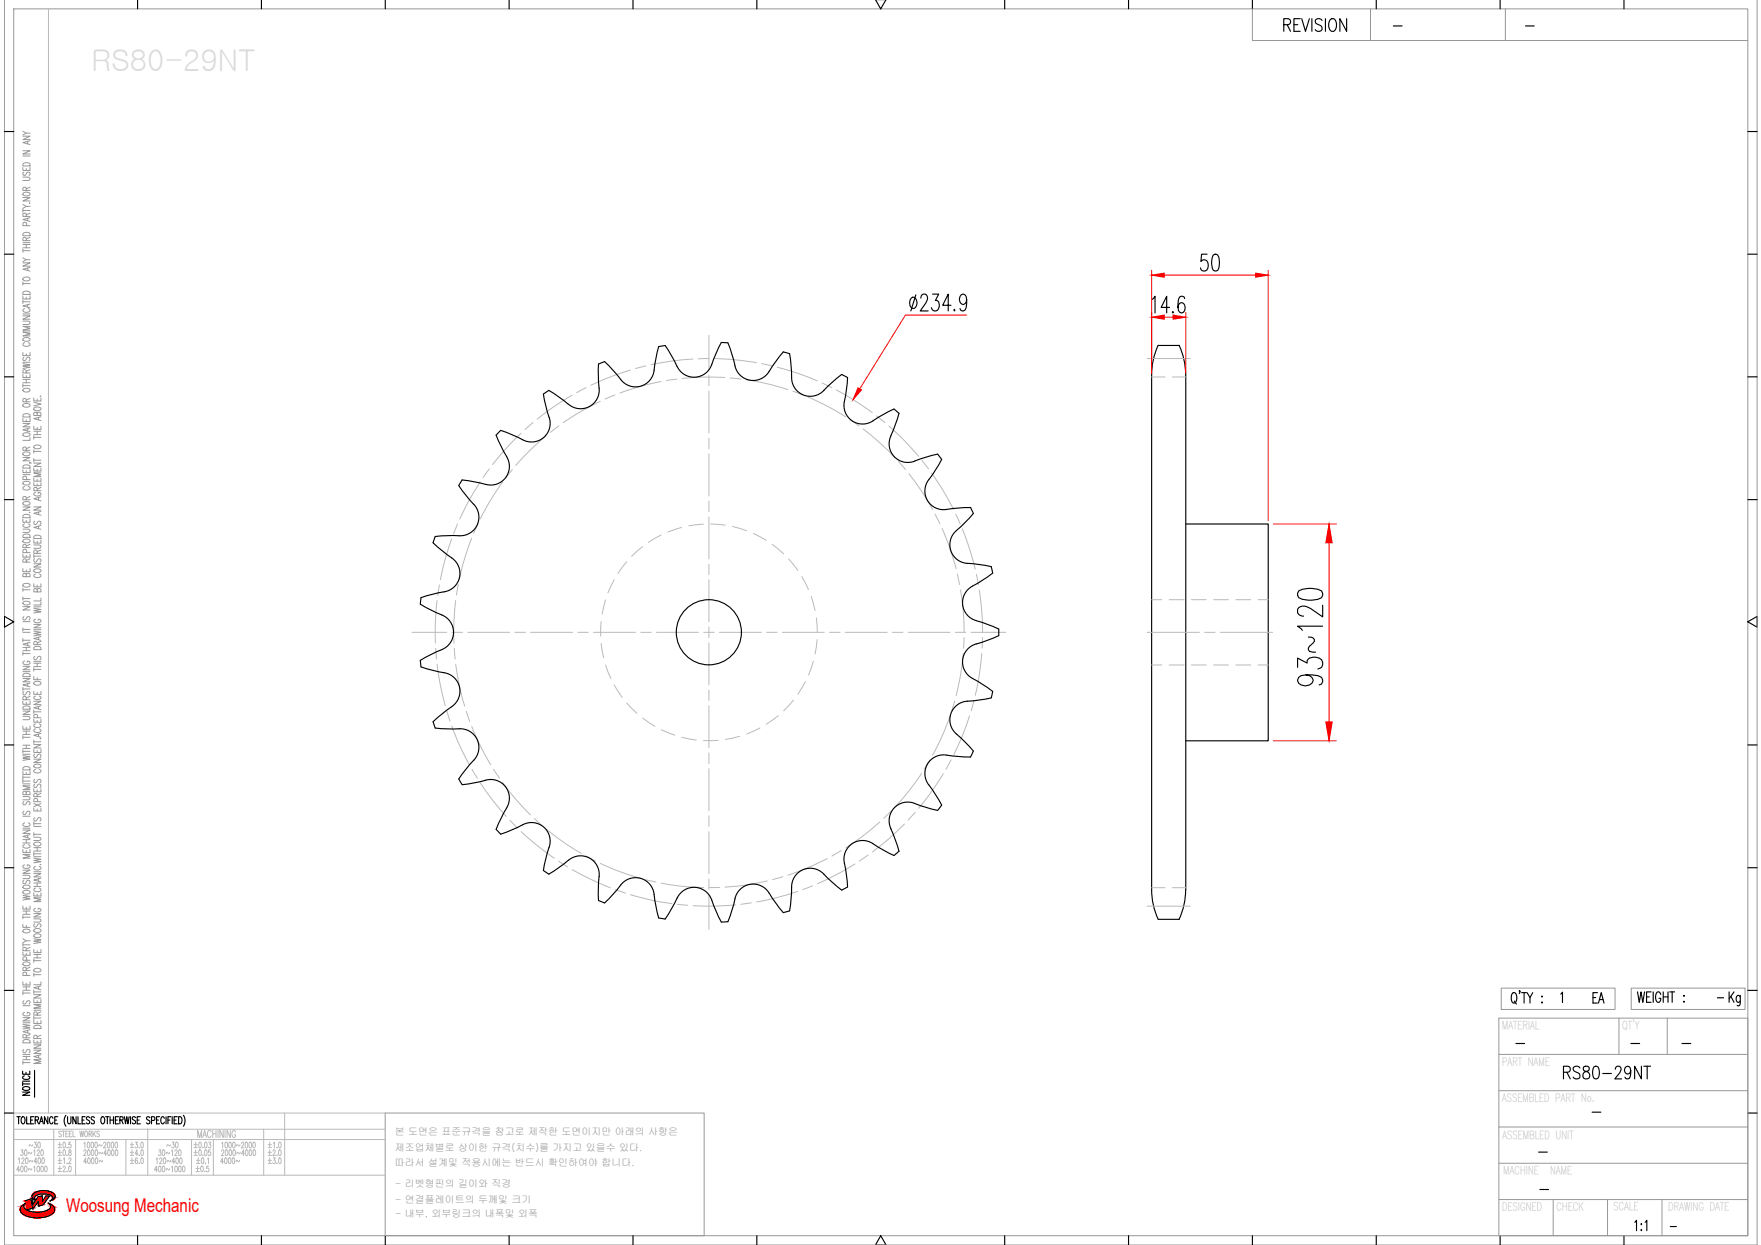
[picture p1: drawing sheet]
<svg xmlns="http://www.w3.org/2000/svg" width="297mm" height="210mm" viewBox="0 0 297 210" stroke-linecap="round" stroke-linejoin="round" font-family="sans-serif">
<defs><g id="words">
<text font-size="5.3" x="290.7" y="170.7">Kg</text>
<text font-size="4.9" x="267.8" y="170.4">EA</text>
<text font-size="3.2" fill="#f00" x="11.1" y="204.3">Woosung Mechanic</text>
<g font-size="2.6">
<text x="234.2" y="5.6">-</text>
<text x="256.5" y="5.6">-</text>
<text x="288.9" y="169.3">-</text>
<text x="254.7" y="177.1">-</text>
<text x="274.1" y="177.1">-</text>
<text x="282.9" y="177.1">-</text>
<text x="267.8" y="188.7">-</text>
<text x="258.6" y="195.4">-</text>
<text x="258.9" y="201.8">-</text>
<text x="280.8" y="208.1">-</text>
</g>
<g font-size="1.7" fill="#989898">
<text x="66.6" y="191.4">본 도면은 표준규격을 참고로 제작한 도면이지만 아래의 사항은</text>
<text x="66.6" y="194.1">제조업체별로 상이한 규격(치수)를 가지고 있을수 있다.</text>
<text x="66.6" y="196.6">따라서 설계및 적용시에는 반드시 확인하여야 합니다.</text>
<text x="66.7" y="200.2">- 리벳형핀의 길이와 직경</text>
<text x="66.7" y="202.8">- 연결플레이트의 두께및 크기</text>
<text x="66.7" y="205.2">- 내부, 외부링크의 내폭및 외폭</text>
</g>
</g></defs>
<!-- layer: 0 -->
<g fill="none" stroke="#989898" stroke-width=".17">
<path d="M.7 -.1v210h295.7v-210M2.3 1.5h292.5v206.8h-292.5zM211.3 1.5v5.3h83.5M231.2 1.5v5.3M253.9 1.5v5.3M3.9 33.3h1.2l-1.2 .6h1.2M3.9 29.9h.8l.4 .2-.2 .3h-1M3.9 28.2v.5h1.2v-.5M3.9 25.4h1.2l-1.2 .6h1.2M3.9 23h1.2l-1.2 .5h1.2M3.9 35.2v.6M3.9 35.5h1.2"/>
<path d="M3.9 34.5l.5 .3M3.9 26.3h1.2M3.9 22.1l.5 .4M3.9 39.3a.82 .82 0 0 1 1.2 .1v.3h-1.2zM3.9 32.5a.91 .91 0 0 1 1.2 .1 .64 .64 0 0 1-.6 .4 .64 .64 0 0 1-.6-.4zM3.9 27.6a.84 .84 0 0 1 1.2 .1v.3h-1.2zM4 29l-.1 .4 .1 .2 .3-.1a.52 .52 0 0 1 .7-.4l.1 .3-.2 .2M4.4 36.5v-.5h-.4l-.1 .5h1.2M4.4 32.1l-.1-.5h-.4v.5h1.2M4.4 28.4v.3M4.5 38.1l-.1-.5-.1-.1-.4 .1v.5h1.2M4.7 23.8v.4"/>
<path d="M4.7 36.8v.4M5 34.2v.1zM5.1 36.7l-1.2 .3 1.2 .3M5.1 34.8h-.7l-.5 .3M5.1 23.7l-1.2 .3 1.2 .4M5.1 22.5h-.7l-.5 .3M5.1 35.9l-.7 .3M5.1 31.6l-.7 .2M3.9 59.4v.6h1.2v-.6M3.9 54.1h.8l.4 .3-.2 .3h-1M3.9 53.2h1.2l-1.2 .6h1.2M3.9 49.9v.5h1.2v-.5"/>
<path d="M3.9 44.3h1.2l-1.2 .6h1.2M3.9 42v.5M3.9 47.5v.6M3.9 50.6v.6M3.9 52.9h1.2M3.9 50.9h1.2M3.9 47.8h1.2M3.9 43.5l.5 .3M3.9 42.3h1.2M3.9 41.8h1.2M3.9 41.2h1.2M3.9 40.9h1.2"/>
<path d="M3.9 57.1a.91 .91 0 0 1 1.2 0 .69 .69 0 0 1-1.2 .3zM3.9 49.2a.82 .82 0 0 1 1.2 .2v.2h-1.2zM3.9 46.9a.71 .71 0 0 1 1.2 .2 .7 .7 0 0 1-1.2-.1zM4.2 57.8a.32 .32 0 0 0-.3 .4 .32 .32 0 0 0 .4 .2h.3a.32 .32 0 0 0 .5-.2 .32 .32 0 0 0-.3-.4M4.2 52a.32 .32 0 0 0-.3 .5 .32 .32 0 0 0 .4 .2h.3a.32 .32 0 0 0 .5-.2 .32 .32 0 0 0-.3-.5M4.4 40.6v-.5h-.4l-.1 .5h1.2M4.4 41.2v.6M4.4 50.1v.3M4.4 59.6v.4M4.7 45.2v.4M4.7 51.4v.4M5.1 56h-1.2l1.2 .3-1.2 .3h1.2"/>
<path d="M5.1 55h-1.2l1.2 .3-1.2 .4h1.2M5.1 51.3l-1.2 .3 1.2 .3M5.1 45.1l-1.2 .3 1.2 .3M5.1 43.8h-.7l-.5 .3M5.1 40l-.7 .3M3.9 79.2v.5h1.2v-.5M3.9 77.1h1.2l-1.2 .6h1.2M3.9 73.2a.72 .72 0 0 1 1.2 .2 .87 .87 0 0 1-1.2 0zM3.9 71.4h1.2l-1.2 .6h1.2M3.9 70.5v.6h1.2v-.6M3.9 63.1v.5h1.2v-.5M3.9 61.3l1.2 .2-1.2 .2 1.2 .2-1.2 .2"/>
<path d="M3.9 64.7v.6M3.9 65h1.2M3.9 64.5h1.2M3.9 64h1.2M3.9 61.1h1.2M3.9 78.5a.84 .84 0 0 1 1.2 .1v.3h-1.2zM3.9 76.4a.71 .71 0 0 1 1.2 .2 .7 .7 0 0 1-1.2-.2zM3.9 69.9a.79 .79 0 0 1 1.2 .1v.3h-1.2zM3.9 68.2a.91 .91 0 0 1 1.2 .1 .69 .69 0 0 1-1.2 .2zM3.9 65.6a.74 .74 0 0 1 1.2 .2 .7 .7 0 0 1-1.2-.1zM4 60.2a.29 .29 0 0 0-.1 .5 .29 .29 0 0 0 .5-.1l.1-.2a.31 .31 0 0 1 .5-.1 .31 .31 0 0 1-.1 .5M4.4 75.9v-.5h-.5v.5h1.2"/>
<path d="M4.4 67.7v-.4l-.4-.1-.1 .5h1.2M4.4 62.9v-.5h-.5v.5h1.2M4.4 63.3v.3M4.4 64v.5M4.4 70.8v.3M4.4 79.4v.3M4.7 72.3v.4M5 78l.3 .1M5.1 73.8v.4h-1.2M5.1 72.2l-1.2 .3 1.2 .3M5.1 75.4l-.7 .2M5.1 67.2l-.7 .3"/>
<path d="M5.1 62.3l-.7 .3M5.7 78.9v.5h1.2v-.5M5.7 78.1h1.2l-1.2 .5h1.2M5.7 71.9v.5h1.2v-.5M5.7 67.8l1.2 .3-1.2 .3M5.7 67.1v.5h1.2v-.5M5.7 73.5v.5M5.7 75.8v.6M5.7 77.3v.6M5.7 77.6h1.2M5.7 76.1h1.2M5.7 73.7h1.2"/>
<path d="M5.7 73.3h1.2M5.7 72.7h1.2M5.8 75.2a.71 .71 0 0 1 1.1 .2 .73 .73 0 0 1-1.2-.1zM5.8 68.8a.91 .91 0 0 1 1.1 0 .69 .69 0 0 1-1.1 .3zM6.3 69.7l.2-.2h.3l.1 .2v.4h-1.2l.1-.6 .4 .1 .1 .5M6.3 67.3v.3M6.3 72.1v.3M6.3 72.7v.6M6.3 79.1v.3M6.5 70.4v.4M6.8 66.8h.1zM6.9 79.7h-1.2l1.2 .3-1.2 .4h1.2"/>
<path d="M6.9 70.3l-1.2 .3 1.2 .3M3.9 95.9v.5h1.2v-.5M3.9 93.4v.5h1.2v-.5M3.9 89.2h1l.2 .2-.2 .3-1 .1M3.9 87.5v.5h1.2v-.5M3.9 85.5h1.2l-1.2 .5h1.2M3.9 99.2v.5M3.9 99.4h1.2M3.9 80h1.2M3.9 98.5a.91 .91 0 0 1 1.2 .1 .64 .64 0 0 1-.6 .4 .64 .64 0 0 1-.6-.4zM3.9 91.1a.71 .71 0 0 1 1.2 .2 .73 .73 0 0 1-1.2-.2zM3.9 90.2a.79 .79 0 0 1 1.2 .1v.3h-1.2z"/>
<path d="M3.9 86.9a.82 .82 0 0 1 1.2 .1v.3h-1.2zM3.9 84.7a.91 .91 0 0 1 1.2 .1 .64 .64 0 0 1-.6 .4 .64 .64 0 0 1-.6-.4zM3.9 81.3a.91 .91 0 0 1 1.2 .1 .64 .64 0 0 1-.6 .4 .64 .64 0 0 1-.6-.4zM4.2 88.3a.32 .32 0 0 0-.3 .4 .32 .32 0 0 0 .4 .2h.3a.32 .32 0 0 0 .5-.2 .32 .32 0 0 0-.3-.4M4.2 82a.32 .32 0 0 0-.3 .4 .32 .32 0 0 0 .4 .2h.3a.32 .32 0 0 0 .5-.2 .32 .32 0 0 0-.3-.4M4.4 96.9l.3-.2h.3l.1 .2v.3h-1.2l.1-.5h.4v.5M4.4 94.8v-.5l-.4-.1-.1 .6h1.2M4.4 92.3l-.1-.5-.4 .1v.4h1.2M4.4 84.3v-.5l-.4-.1-.1 .6h1.2M4.4 87.7v.3M4.4 93.6v.3M4.4 96.1v.3"/>
<path d="M4.5 93.2l-.1-.5h-.5v.5h1.2M4.5 80.8l-.1-.4-.1-.1-.4 .1v.4h1.2M5 86.4h.1M5.1 94.2l-.7 .3M5.1 91.8l-.7 .2M5.1 83.7l-.7 .3M5.7 98.4v.5h1.2v-.5M5.7 95.1h1.2l-1.2 .5h1.2M5.7 91.9h.9l.3 .2-.2 .3h-1M5.7 91v.6h1.2v-.6M5.7 85.5h1.2l-1.2 .5h1.2M5.7 81.4v.5h1.2v-.5"/>
<path d="M5.7 80.6v.5h1.2v-.5M5.7 93.5v.6M5.7 93.8h1.2M5.8 96a.91 .91 0 0 1 1.1 .1 .64 .64 0 0 1-.6 .4 .64 .64 0 0 1-.6-.4zM5.8 90.4a.79 .79 0 0 1 1.1 .1v.3h-1.2zM5.9 94.2a.29 .29 0 0 0-.2 .5 .29 .29 0 0 0 .5-.1l.1-.2a.31 .31 0 0 1 .5-.1 .31 .31 0 0 1-.1 .5M5.9 87.9l-.2 .2 .2 .3 .3-.1 .1-.3a.3 .3 0 0 1 .5-.1 .3 .3 0 0 1-.1 .5M6 96.8a.32 .32 0 0 0-.3 .4 .32 .32 0 0 0 .5 .2h.2a.32 .32 0 0 0 .5-.2 .32 .32 0 0 0-.3-.4M6 83a.32 .32 0 0 0-.3 .4 .32 .32 0 0 0 .5 .2h.2a.34 .34 0 0 0 .5-.3 .34 .34 0 0 0-.5-.3v.2M6.3 99.4l.2-.2 .3 .1 .1 .1v.4h-1.2l.1-.5h.4l.1 .5M6.3 93.3l-.1-.5h-.4l-.1 .5h1.2M6.3 82.7l-.1-.5h-.4l-.1 .5h1.2"/>
<path d="M6.3 80.8v.3M6.3 81.6v.3M6.3 91.2v.4M6.3 98.6v.3M6.5 83.9v.4M6.5 86.4v.4M6.5 88.7v.4M6.9 88.6l-1.2 .3 1.2 .3M6.9 86.2l-1.2 .3 1.2 .4M6.9 83.8l-1.2 .3 1.2 .3M6.9 92.7l-.6 .3M6.9 82.2l-.6 .3"/>
<path d="M3.9 119.9h1.2l-1.2 .6h1.2M3.9 118.2v.5h1.2v-.5M3.9 114.4h1.2l-1.2 .5h1.2M3.9 112.3h1.2l-1.2 .6h1.2M3.9 102.3h1.2l-1.2 .5h1.2M3.9 100.6v.6M3.9 105.8v.6M3.9 107.6v.6M3.9 109.9v.6M3.9 115.9v.5M3.9 116.2h1.2M3.9 113.2h1.2"/>
<path d="M3.9 110.2h1.2M3.9 109.7h1.2M3.9 109.1h1.2M3.9 107.9h1.2M3.9 106.6h1.2M3.9 106.1h1.2M3.9 104.8h1.2M3.9 100.9h1.2M3.9 119.2a.84 .84 0 0 1 1.2 .1v.3h-1.2zM3.9 113.7a.82 .82 0 0 1 1.2 .1v.3h-1.2zM3.9 101.5a.91 .91 0 0 1 1.2 .1 .69 .69 0 0 1-1.2 .2zM4 116.6a.29 .29 0 0 0-.1 .5 .29 .29 0 0 0 .5-.1l.1-.2a.31 .31 0 0 1 .5-.1 .31 .31 0 0 1-.1 .5"/>
<path d="M4 104a.29 .29 0 0 0-.1 .4 .29 .29 0 0 0 .5 0l.1-.3a.31 .31 0 0 1 .5-.1 .31 .31 0 0 1-.1 .5M4.2 111.5a.32 .32 0 0 0-.3 .4 .32 .32 0 0 0 .4 .2h.3a.34 .34 0 0 0 .5-.3 .34 .34 0 0 0-.5-.3v.2M4.4 118v-.5l-.4-.1-.1 .6h1.2M4.4 109.1v.6M4.4 118.4v.3M4.7 108.4v.4M4.7 115.3v.4M5.1 115.2l-1.2 .3 1.2 .3M5.1 108.3l-1.2 .3 1.2 .3M5.1 117.4l-.7 .3M5.7 118.2h1.2l-1.2 .6h1.2M5.7 116.6v.5h1.2v-.5"/>
<path d="M5.7 114.1v.5h1.2M5.7 106.4l1.2 .2-1.2 .2 1.2 .2-1.2 .2M5.7 105.3h1.2l-1.2 .5h1.2M5.7 102.5l1.2 .3-1.2 .1 1.2 .3-1.2 .1M5.7 112.6v.5M5.7 119.7v.6M5.7 112.9h1.2M5.7 112.4h1.2M5.7 111.8h1.2M5.7 111.5h1.2M5.7 106.2h1.2M5.7 102.3h1.2"/>
<path d="M5.8 115a.71 .71 0 0 1 1.1 .3 .7 .7 0 0 1-1.2-.2zM5.8 109.1a.84 .84 0 0 1 1.1 .2v.2h-1.2zM5.9 110.7a.29 .29 0 0 0-.2 .4 .29 .29 0 0 0 .5 0l.1-.3a.31 .31 0 0 1 .5-.1 .31 .31 0 0 1-.1 .5M6 117.4a.32 .32 0 0 0-.3 .4 .32 .32 0 0 0 .5 .2h.2a.32 .32 0 0 0 .5-.2 .32 .32 0 0 0-.3-.4M6 104.4a.32 .32 0 0 0-.3 .4 .32 .32 0 0 0 .5 .2h.2a.33 .33 0 0 0 .5-.3 .33 .33 0 0 0-.5-.3v.2M6.3 108.7l-.1-.5h-.4l-.1 .5h1.2M6.3 111.8v.6M6.3 114.3v.3M6.3 116.7v.4M6.5 107.5v.4M6.5 119.1v.4M6.9 119l-1.2 .3 1.2 .3"/>
<path d="M6.9 107.3l-1.2 .3 1.2 .4M6.9 101.5v.5h-1.2M6.9 100.8v.5h-1.2M6.9 108.1l-.6 .3M3.9 139.9h1.2l-1.2 .6h1.2M3.9 134.3h.8l.4 .2-.2 .3h-1M3.9 130v.6h1.2v-.6M3.9 127.4l1.2 .2-1.2 .2 1.2 .2-1.2 .2M3.9 122.4v.6h1.2v-.6M3.9 120.8h.8l.4 .2-.2 .3h-1M3.9 124v.6M3.9 126.4v.6"/>
<path d="M3.9 130.8v.5M3.9 131.4v.6M3.9 139.6h1.2M3.9 137.6h1.2M3.9 132.2h1.2M3.9 131.7h1.2M3.9 131h1.2M3.9 127.2h1.2M3.9 126.7h1.2M3.9 126.2h1.2M3.9 125.6h1.2M3.9 124.3h1.2"/>
<path d="M3.9 123.8h1.2M3.9 123.3h1.2M3.9 129.4a.82 .82 0 0 1 1.2 .1v.3h-1.2zM4 136.8a.29 .29 0 0 0-.1 .4 .29 .29 0 0 0 .5 0l.1-.3a.31 .31 0 0 1 .5-.1 .31 .31 0 0 1-.1 .5M4 135.1l-.1 .2 .1 .4 .3-.1 .2-.3a.3 .3 0 0 1 .5-.1 .3 .3 0 0 1-.1 .5M4.2 138.7a.32 .32 0 0 0-.3 .4 .32 .32 0 0 0 .4 .3h.3a.32 .32 0 0 0 .5-.3 .32 .32 0 0 0-.3-.4M4.4 133.6l.3-.2h.3l.1 .2v.4h-1.2l.1-.6 .4 .1v.5M4.4 122.6v.4M4.4 123.3v.5M4.4 125.6v.6M4.4 130.2v.4M5.1 132.5h-1.2l1.2 .3-1.2 .3h1.2"/>
<path d="M5.7 136.2v.5h1.2v-.5M5.7 133v.5h1.2v-.5M5.7 128h1.2l-1.2 .6h1.2M5.7 126.3v.6h1.2v-.6M5.7 125.5h1.2l-1.2 .6h1.2M5.7 121.3v.5h1.2v-.5M5.7 124.8v.5M5.7 138.6v.5M5.7 139.3h1.2M5.7 138.9h1.2M5.7 135.5l1.2 .5M5.7 125.1h1.2"/>
<path d="M5.7 120h1.2M5.8 129a.91 .91 0 0 1 1.1 .1 .69 .69 0 0 1-1.1 .2zM5.9 137.9a.29 .29 0 0 0-.2 .4 .29 .29 0 0 0 .5 0l.1-.3a.31 .31 0 0 1 .5-.1 .31 .31 0 0 1-.1 .5M5.9 132.2l-.2 .4a.26 .26 0 0 0 .2 .2 .26 .26 0 0 0 .3-.2l.1-.2a.31 .31 0 0 1 .5-.1 .31 .31 0 0 1-.1 .5M5.9 131.4a.29 .29 0 0 0-.2 .5 .29 .29 0 0 0 .5-.1l.1-.2a.31 .31 0 0 1 .5-.1 .31 .31 0 0 1-.1 .5M5.9 127.1a.29 .29 0 0 0-.2 .5 .29 .29 0 0 0 .5-.1l.1-.2a.31 .31 0 0 1 .5-.1 .31 .31 0 0 1-.1 .5M6 129.7a.32 .32 0 0 0-.3 .4 .32 .32 0 0 0 .5 .2h.2a.32 .32 0 0 0 .5-.2 .32 .32 0 0 0-.3-.4M6 122.9a.32 .32 0 0 0-.3 .4 .32 .32 0 0 0 .5 .2h.2a.32 .32 0 0 0 .5-.2 .32 .32 0 0 0-.3-.4M6 122a.32 .32 0 0 0-.3 .5 .32 .32 0 0 0 .5 .2h.2a.32 .32 0 0 0 .5-.2 .32 .32 0 0 0-.3-.5M6.3 134.3l-.1-.4-.4-.1-.1 .5h1.2M6.3 121.4v.4M6.3 126.5v.4"/>
<path d="M6.3 133.2v.3M6.3 136.4v.3M6.3 135.2v-.5l-.2-.1-.3 .1-.1 .5h1.2M6.3 121v-.5h-.5l-.1 .5h1.2M6.5 123.8v.4M6.8 124.5h.1zM6.9 123.6l-1.2 .4 1.2 .3M6.9 135.5l-1.2 .5M6.9 133.8l-.6 .2M3.9 155.8v.6h1.2M3.9 152.8v.5h1.2v-.5M3.9 151l1.2 .1-1.2 .2 1.2 .2-1.2 .2"/>
<path d="M3.9 149.5a.72 .72 0 0 1 1.2 .1 .87 .87 0 0 1-1.2 0zM3.9 147.6h.8l.4 .2-.2 .3h-1M3.9 146.7h1.2l-1.2 .5h1.2M3.9 143.2v.5h1.2v-.5M3.9 154.4v.5M3.9 159v.6M3.9 159.3h1.2M3.9 158.3l.5 .3M3.9 154.6h1.2M3.9 154.1h1.2M3.9 153.6h1.2M3.9 142.1h1.2"/>
<path d="M3.9 141.6h1.2M3.9 156.8a.91 .91 0 0 1 1.2 .1 .64 .64 0 0 1-.6 .4 .64 .64 0 0 1-.6-.4zM3.9 150.3a.91 .91 0 0 1 1.2 0 .64 .64 0 0 1-.6 .5 .64 .64 0 0 1-.6-.5zM4 148.4a.29 .29 0 0 0-.1 .5 .29 .29 0 0 0 .5-.1l.1-.2a.31 .31 0 0 1 .5-.1 .31 .31 0 0 1-.1 .5M4.2 145.8a.32 .32 0 0 0-.3 .4 .32 .32 0 0 0 .4 .2h.3a.33 .33 0 0 0 .5-.3 .33 .33 0 0 0-.5-.3v.2M4.2 142.4a.32 .32 0 0 0-.3 .4 .32 .32 0 0 0 .4 .2h.3a.32 .32 0 0 0 .5-.2 .32 .32 0 0 0-.3-.4M4.4 141.6v.5M4.4 143.4v.3M4.4 152.9v.4M4.4 153.6v.5M4.4 156v.4M4.7 140.8v.4"/>
<path d="M5.1 158.6h-.7l-.5 .3M5.1 144.1h-1.2l1.2 .3-1.2 .3h1.2M5.1 140.7l-1.2 .3 1.2 .4M5.1 159.7l-.7 .3M5.7 158.3l1.2 .2-1.2 .2 1.2 .2-1.2 .2M5.7 154.9h.9l.3 .2-.2 .3-1 .1M5.7 154h1.2l-1.2 .6h1.2M5.7 150.5v.6h1.2v-.6M5.7 147.3h1.2l-1.2 .5h1.2M5.7 144.7l1.2 .2-1.2 .2 1.2 .2-1.2 .2M5.7 141.2h.9l.3 .2-.2 .3h-1M5.7 140.4v.5"/>
<path d="M5.7 143.7v.5M5.7 149.5h1.2M5.7 148.9h1.2M5.7 147h1.2M5.7 144.4h1.2M5.7 143.9h1.2M5.7 143.5h1.2M5.7 142.9h1.2M5.7 140.7h1.2M5.8 157.6a.71 .71 0 0 1 1.1 .2 .7 .7 0 0 1-1.2-.1zM5.8 156.7a.71 .71 0 0 1 1.1 .2 .7 .7 0 0 1-1.2-.1zM5.8 142.1a.71 .71 0 0 1 1.1 .3 .7 .7 0 0 1-1.2-.2z"/>
<path d="M5.9 155.8l-.2 .1 .2 .4 .3-.1 .1-.3a.3 .3 0 0 1 .5-.1 .3 .3 0 0 1-.1 .5M6 153.1a.32 .32 0 0 0-.3 .4 .32 .32 0 0 0 .5 .2h.2a.34 .34 0 0 0 .5-.3 .34 .34 0 0 0-.5-.3v.2M6 149.7a.32 .32 0 0 0-.3 .4 .32 .32 0 0 0 .5 .2h.2a.32 .32 0 0 0 .5-.2 .32 .32 0 0 0-.3-.4M6 146.1a.32 .32 0 0 0-.3 .4 .32 .32 0 0 0 .5 .2h.2a.32 .32 0 0 0 .5-.2 .32 .32 0 0 0-.3-.4M6.3 142.9v.6M6.3 148.9v.6M6.3 150.7v.4M6.5 148.2v.4M6.8 145.8h.1zM6.9 151.4h-1.2l1.2 .3-1.2 .3h1.2M6.9 148.1l-1.2 .3 1.2 .3M3.9 172.7l1.2 .2-1.2 .2 1.2 .2-1.2 .2"/>
<path d="M3.9 171.6h1.2l-1.2 .5h1.2M3.9 165.5v.6h1.2v-.6M3.9 160.5v.6h1.2v-.6M3.9 179.1h1.2M3.9 167.1v.6M3.9 178.9v.5M3.9 178.7h1.2M3.9 178.1h1.2M3.9 177.8h1.2M3.9 172.4h1.2M3.9 169.6h1.2M3.9 167.4h1.2"/>
<path d="M3.9 167h1.2M3.9 166.4h1.2M3.9 175.4a.82 .82 0 0 1 1.2 .1v.3h-1.2zM3.9 162.3a.71 .71 0 0 1 1.2 .3 .7 .7 0 0 1-1.2-.2zM4 176.9l-.1 .2 .1 .4 .3-.1 .2-.3a.3 .3 0 0 1 .5-.1 .3 .3 0 0 1-.1 .5M4 168.7a.29 .29 0 0 0-.1 .5 .29 .29 0 0 0 .5-.1l.1-.2a.31 .31 0 0 1 .5-.1 .31 .31 0 0 1-.1 .5M4.2 170.7a.32 .32 0 0 0-.3 .4 .32 .32 0 0 0 .4 .2h.3a.33 .33 0 0 0 .5-.3 .33 .33 0 0 0-.5-.3v.2M4.4 175v-.5l-.4-.1-.1 .6h1.2M4.4 163.6v-.5h-.4l-.1 .5h1.2M4.4 160.3v-.5h-.4l-.1 .5h1.2M4.4 160.7v.4M4.4 165.7v.4"/>
<path d="M4.4 166.4v.6M4.4 178.1v.6M4.5 164.5l-.1-.5h-.5v.5h1.2M4.5 161.9l-.1-.5-.1-.1-.4 .1v.5h1.2M4.7 173.7v.4M5.1 173.6l-1.2 .3 1.2 .4M5.1 174.4l-.7 .3M5.1 163.1l-.7 .2M5.7 177.1h1.2l-1.2 .5h1.2M5.7 176.2h1.2l-1.2 .5h1.2M5.7 175.3v.5h1.2v-.5M5.7 172v.6h1.2v-.6"/>
<path d="M5.7 168.5v.5h1.2v-.5M5.7 167.7h1.2l-1.2 .6h1.2M5.7 160.1v.5h1.2v-.5M5.7 171.6h1.2M5.7 161.7v.6M5.7 164.1v.5M5.7 166.9v.6M5.7 171.4v.5M5.7 170.3h1.2M5.7 167.2h1.2M5.7 164.3h1.2M5.7 162h1.2"/>
<path d="M5.7 161.5h1.2M5.7 160.9h1.2M5.8 173a.82 .82 0 0 1 1.1 .1v.3h-1.2zM5.8 163.4a.71 .71 0 0 1 1.1 .3 .87 .87 0 0 1-1.2 0zM6.3 175.1l-.1-.5h-.4l-.1 .5h1.2M6.3 171.1l-.1-.4-.4-.1-.1 .5h1.2M6.3 160.3v.3M6.3 160.9v.6M6.3 168.7v.3M6.3 172.2v.4M6.3 175.5v.3M6.5 166.3v.4"/>
<path d="M6.5 177.9v.4M6.9 178.7h-1.2l1.2 .3-1.2 .3h1.2M6.9 177.8l-1.2 .3 1.2 .3M6.9 169.3h-1.2l1.2 .4-1.2 .3h1.2M6.9 166.2l-1.2 .3 1.2 .4M6.9 165.5v.5h-1.2M6.9 174.5l-.6 .3M6.9 170.6l-.6 .3M252.8 177.8h42M252.8 171.7h42v36.6h-42zM253.2 166.6h19.2v3.6h-19.2zM273.1 171.7v6.1"/>
<path d="M275.2 166.6h19.2v3.6h-19.2zM281.2 171.7v6.1M65 187.7h53.8v20.6h-53.8zM252.8 196.1h42M252.8 183.9h42M252.8 190h42M252.8 202.2h42M262 202.2v6.1M271.2 202.2v6.1M280.3 202.2v6.1"/>
</g>
<g fill="none" stroke="#000" stroke-width=".19">
<path d="M23.2 -.1v1.6M44.1 -.1v1.6M65 -.1v1.6M85.9 -.1v1.6M106.8 -.1v1.6M127.7 -.1v1.6M147.7 -.1l.9 1.6 .9-1.6M169.5 -.1v1.6M190.4 -.1v1.6M211.3 -.1v1.6M232.1 -.1v1.6M253 -.1v1.6"/>
<path d="M273.9 -.1v1.6M216.5 4.2h.8a.52 .52 0 0 0 .4-.5 .52 .52 0 0 0-.4-.6h-.8v2.2M217.1 4.2l.6 1.1M218.3 4.2h.6M219.3 3.1h-1v2.2h1M219.6 3.1l.6 2.2 .7-2.2M221.3 3.1v2.2M223 3.4a.58 .58 0 0 0-.7-.3 .58 .58 0 0 0-.4 .8l.8 .4a.53 .53 0 0 1 .3 .5 .53 .53 0 0 1-.4 .5h-.3l-.4-.3M223.6 3.1v2.2M224.5 3.3l.1-.2a.93 .93 0 0 1 .8 1.4l-.1 .3a.57 .57 0 0 1-.5 .5 .57 .57 0 0 1-.6-.5 1.47 1.47 0 0 1 .3-1.5zM227.1 3.1v2.2l-1.1-2.2v2.2M.7 22.2h1.6"/>
<path d="M294.8 22.2h1.6M.7 42.9h1.6M122.8 57.8l-1.1-.1-1 2.1-.6 1.7M122.8 57.8l1.1 3.3a3.2 3.2 0 0 0 2.6 3 3.2 3.2 0 0 0 3.5-2l2.1-2.8 1.1 .3 .3 3.5a3.2 3.2 0 0 0 2 3.5 3.2 3.2 0 0 0 3.9-1.2l2.6-2.3 1 .6M198.9 58.2l.5 1.4 .4 1.4 .2 2.2v86.8l-.4 2.9-.7 2.1M198.9 58.2h-3.5l-.8 2.1-.3 2.2v87.5v1.5l.3 1.4 .8 2.1M294.8 42.9h1.6M.7 63.5h1.6M84.4 72.6l-.7 .8 1.5 3.1a3.2 3.2 0 0 1 .1 4 3.2 3.2 0 0 1-3.9 1l-3.5-.6M91.7 66.4l.3 1.7 .6 2.3M92.6 65.8l-.9 .6M92.6 65.8l1.4 1 1.9 1.4"/>
<path d="M92.6 70.4a3.2 3.2 0 0 1-1.2 3.6 3.2 3.2 0 0 1-3.7-.1l-3.2-1.3M101 61.4l-.1 1.7 .2 2.3M101.1 65.4a3.1 3.1 0 0 1-1.7 3.1 3.1 3.1 0 0 1-3.5-.3M102 61l-1 .4M102 61l2.3 2.5a3.2 3.2 0 0 0 3.7 1.6 3.2 3.2 0 0 0 2.4-3.3l.7-3.4 .6-.1h.5l1.8 2.9a3.2 3.2 0 0 0 2.9 2.4 3.2 3.2 0 0 0 3.2-2.1M143 63.7l-.5 3.4a3.2 3.2 0 0 0 1.2 3.9 3.2 3.2 0 0 0 4-.4l3.1-1.6M150.8 69l.8 .7M151.6 69.7l-1.1 3.3a3.2 3.2 0 0 0 .1 3.7 3.2 3.2 0 0 0 3.7 1M158.1 76.6l-1.6 .4-2.2 .7M158.2 76.6l.6 .8M158.8 77.5l-1.8 2.9a3.2 3.2 0 0 0-.7 3.7 3.2 3.2 0 0 0 3.4 1.8M294.8 63.5h1.6"/>
<path d="M.7 84.2h1.6M76.2 94.1a3.2 3.2 0 0 1 1.2 3.5 3.2 3.2 0 0 1-3 2.3l-3.4 .9M77.9 80.9l-.5 1 2.1 2.7a3.2 3.2 0 0 1 1 3.9 3.2 3.2 0 0 1-3.6 1.8l-3.5 .1-.4 1.1 1.3 1.2 1.9 1.4M159.7 85.9l1.7-.2 2.3-.1 .5 1-2.4 2.5a3.2 3.2 0 0 0-1.4 3.7 3.2 3.2 0 0 0 3.4 2.2l3.4 .5 .1 .6 .1 .5-2.8 1.9a3.2 3.2 0 0 0-2.2 3.1 3.2 3.2 0 0 0 2.3 3M200 88.3h13.9v36.6h-13.9M294.8 84.2h1.6M.7 103.9l1.6 .9-1.6 .9zM70.9 101.9l3.1 1.6a3.2 3.2 0 0 1 2.5 3.1 3.2 3.2 0 0 1-2.5 3.1l-3.1 1.6v.6l.1 .5 3.4 .9a3.2 3.2 0 0 1 3.1 2.6 3.2 3.2 0 0 1-1.8 3.6l-2.7 2.2 .3 .8 .1 .2 .6 .1 2.9 .1a3.2 3.2 0 0 1 3.4 1.5 3.2 3.2 0 0 1-.4 3.8M71 100.8l-.1 1.1M164 114.4l2 1.2 1.4 1-.2 1.1-3.4 .5a3.2 3.2 0 0 0-3.4 2.2 3.2 3.2 0 0 0 1.4 3.7l2.4 2.5-.5 1-2.3-.1-1.7-.2M164.7 104.6l1.6 .6 2.2 .9v.5v.5l-1.6 .8-2.2 .7M164.7 108.6a3.1 3.1 0 0 0-2.3 2.7 3.1 3.1 0 0 0 1.6 3.1"/>
<path d="M294.8 104.8l1.6-.9v1.8zM.7 125.6h1.6M77.4 131.3l.5 1M77.9 132.3l3.5-.6a3.2 3.2 0 0 1 3.9 1 3.2 3.2 0 0 1-.1 4l-1.5 3.1 .7 .8M79.9 128.2l-1.1 1.3-1.4 1.8M154.3 135.5l2.2 .7 1.6 .4M154.3 135.5a3.2 3.2 0 0 0-3.7 .9 3.2 3.2 0 0 0-.1 3.8l1.1 3.3-.4 .4-.4 .3-3.1-1.6a3.2 3.2 0 0 0-4-.4 3.2 3.2 0 0 0-1.2 3.9l.5 3.4-.5 .3-.5 .3-2.6-2.3a3.2 3.2 0 0 0-3.9-1.2 3.2 3.2 0 0 0-2 3.5l-.3 3.5-.5 .1-.6 .2-2.1-2.8a3.2 3.2 0 0 0-3.5-2 3.2 3.2 0 0 0-2.6 3l-1.1 3.3M158.8 135.8l-.6 .8M159.7 127.3a3.2 3.2 0 0 0-3.4 1.8 3.2 3.2 0 0 0 .7 3.7l1.8 2.9M294.8 125.6h1.6M.7 146.3h1.6M84.5 140.6l3.2-1.3a3.2 3.2 0 0 1 3.7-.1 3.2 3.2 0 0 1 1.2 3.6"/>
<path d="M92.6 147.4l2.8-2a3.2 3.2 0 0 1 3.7-.9 3.2 3.2 0 0 1 2 3.3M92.6 142.8l-.6 2.3-.3 1.7 .9 .6M101.1 147.8l-.2 2.3 .1 1.7 1 .4M120.1 151.7a3.2 3.2 0 0 0-3.2-2.1 3.2 3.2 0 0 0-2.9 2.3l-1.8 3h-.5l-.6-.1-.7-3.4a3.2 3.2 0 0 0-2.4-3.3 3.2 3.2 0 0 0-3.7 1.6l-2.3 2.5M120.1 151.7l.8 2.2 .8 1.5M122.8 155.4l-1.1 .1M195.4 155h3.5M294.8 146.3h1.6M.7 167h1.6M255.2 167.4h.1a.77 .77 0 0 1 .5 1v.3a.41 .41 0 0 1-.4 .4 .41 .41 0 0 1-.4-.4l-.1-.7zM255.4 168.8l.4 .5M256.4 167.1l-.1 .1v-.1v-.1l.1 .1-.1 .4"/>
<path d="M256.7 167.4h.8M257.1 167.4v1.7M257.6 167.4l.5 .8v.9M258.5 167.4l-.4 .8M260.1 168v.1zM260.1 168.9v.2zM263.3 167.6l.3-.3v1.7M267.2 179.9a.45 .45 0 0 0 .1 .7 .76 .76 0 0 1 .7 .4 .76 .76 0 0 1 0 .8 .64 .64 0 0 1-1-.2 .64 .64 0 0 1 .5-.9l.3-.1a.45 .45 0 0 0 .2-.7l-.3-.1zM268.9 179.9l.4-.1a1.05 1.05 0 0 1 .5 1.2l-.3 .8-.4 .1a1.05 1.05 0 0 1-.5-1.2zM276.2 167.2l.3 1.8 .3-1.8 .3 1.8 .3-1.8M276.9 179.8v2.1l-1.2-2.1v2.1M277.3 179.8h1.1"/>
<path d="M277.7 168.1h.5M277.8 179.8v2.1M278.5 167.2h-.8v1.8h.8M278.9 167.2v1.8M280.1 167.7a.4 .4 0 0 0-.4-.5 .4 .4 0 0 0-.4 .5v.9a.4 .4 0 0 0 .2 .3 .4 .4 0 0 0 .5 0l.1-.6h-.3M280.6 168.1h.8M280.6 167.2v1.8M281.4 167.2v1.8M281.7 167.2h.8M282.1 167.2v1.8M284 167.8v.2zM284 168.8v.2z"/>
<path d="M.7 187.7h1.6M2.8 188.3h.6M3.1 188.3v1.2M3.7 188.3h.1a.64 .64 0 0 1 .4 .6 .64 .64 0 0 1-.4 .6 .85 .85 0 0 1-.1-1.2zM3.8 184.1h1.2l-1.2 .6h1.2M3.8 180.6v.5h1.2v-.5M3.8 182.7h1.2M3.8 182.5v.5M3.8 182.3h1.2M3.9 183.4a.71 .71 0 0 1 1.1 .2 .7 .7 0 0 1-1.2-.2zM4.1 181.4a.32 .32 0 0 0-.3 .4 .32 .32 0 0 0 .5 .2l.7-.2v-.2l-.3-.2M4.4 180.8v.3"/>
<path d="M4.5 188.3v1.2h.5M5.2 188.8h.3M5.7 188.3h-.5v1.2h.5M5.8 180.5v4.5M5.9 188.8h.5l.1-.4-.6-.1v1.2M6.2 188.8l.3 .7M6.7 189.5l.3-1.2 .3 1.2M6.8 189.1h.4M8.1 188.3v1.2l-.6-1.2v1.2M8.9 188.5l-.2-.2a.64 .64 0 0 0-.4 .6 .64 .64 0 0 0 .4 .6l.2-.3M9.2 188.8h.4M9.7 188.3h-.5v1.2h.5"/>
<path d="M11.1 188a1.56 1.56 0 0 0 0 1.9M11.4 188.3v.8l.2 .4 .3-.2 .1-1M12.8 188.3v1.2l-.5-1.2v1.2M13.2 188.3v1.2h.4M13.9 188.8h.3M14.4 188.3h-.5v1.2h.5M15.1 188.4l-.2-.1-.3 .1 .1 .3 .4 .3v.3l-.2 .2-.3-.2M15.9 188.4l-.2-.1h-.3v.4l.4 .2 .1 .4-.2 .2-.3-.2M17.2 188.3h.1a.64 .64 0 0 1 .4 .6 .64 .64 0 0 1-.4 .6 .85 .85 0 0 1-.1-1.2zM17.8 188.3h.6M18.1 188.3v1.2M18.6 188.8h.5"/>
<path d="M18.6 188.3v1.2M19.1 188.3v1.2M19.5 188.8h.3M20 188.3h-.5v1.2h.5M20.2 188.8h.5l.1-.4-.6-.1v1.2M20.5 188.8l.3 .7M21 188.3l.2 1.2 .2-1.2 .2 1.2 .2-1.2M22 188.3v1.2M22.9 188.4l-.2-.1h-.3l-.1 .4 .5 .2 .1 .4-.2 .2-.4-.2M23.1 188.8h.4M23.7 188.3h-.6v1.2h.6M25.3 188.4a.29 .29 0 0 0-.5-.1 .29 .29 0 0 0 .1 .5l.3 .1 .1 .4-.2 .2-.4-.2"/>
<path d="M25.6 188.9l.4-.1 .1-.1-.1-.4h-.4v1.2M26.4 188.8h.3M26.9 188.3h-.5v1.2h.5M27.7 188.5l-.2-.2a.64 .64 0 0 0-.4 .6 .64 .64 0 0 0 .4 .6l.2-.3M28 188.3v1.2M28.3 188.8h.3M28.8 188.3h-.5v1.2M29 188.3v1.2M29.4 188.8h.3M29.9 188.3h-.5v1.2h.5M30.1 188.3a.64 .64 0 0 1 .6 .4 .64 .64 0 0 1-.2 .7l-.4 .1zM30.9 188a1.66 1.66 0 0 1 0 1.9"/>
<path d="M263.7 180.8h.8a.52 .52 0 0 0 .4-.5 .52 .52 0 0 0-.4-.5h-.8v2.1M264.3 180.8l.6 1.1M266.5 180.1a.61 .61 0 0 0-.7-.4 .61 .61 0 0 0-.4 .6l.1 .3 .8 .4a.55 .55 0 0 1-.2 .9h-.3l-.4-.3M270.3 181h1.5M272.5 180.3v-.3l.3-.2 .5 .1a.69 .69 0 0 1-.1 1l-.8 1h1.1M275.1 180.5l-.1 .3a.48 .48 0 0 1-.5 .3 .48 .48 0 0 1-.4-.3 .61 .61 0 0 1 0-.8 .61 .61 0 0 1 .7-.1 1.88 1.88 0 0 1 0 1.9l-.4 .1-.3-.3M294.8 187.7h1.6M23.2 208.3v1.6M44.1 208.3v1.6M65 208.3v1.6M85.9 208.3v1.6M106.8 208.3v1.6"/>
<path d="M127.7 208.3v1.6M148.6 208.3l.9 1.6h-1.8zM169.5 208.3v1.6M190.4 208.3v1.6M211.3 208.3v1.6M232.1 208.3v1.6M253 208.3v1.6M273.9 208.3v1.6M275.7 206.1l.3-.4v1.8M276.8 206.3v.2zM276.8 207.3v.2zM277.5 206.1l.3-.4v1.8"/>
<circle cx="119.6" cy="106.6" r="5.5"/>
</g>
<g fill="none" stroke="#bababa" stroke-width=".17">
<path d="M8.2 1.5v186.2M2.3 187.7h62.7v20.6M2.3 190.4h62.7M2.3 192.1h62.7M2.3 198.1h62.7M3.1 195.4l.2-.2v1M3.3 197.2h-.5l.3-.6v1M3.5 193.9h.4l-.2 .3a.26 .26 0 0 1 .2 .4 .26 .26 0 0 1-.4 0M3.6 196.7l.1-.1a.57 .57 0 0 1 0 1l-.2-.2zM3.7 195.4v-.1a.21 .21 0 0 1 .3 0 .21 .21 0 0 1 0 .3l-.4 .6h.5M4.2 196.7l.1-.1a.57 .57 0 0 1 0 1l-.2-.2zM4.2 193.9h.1a.59 .59 0 0 1 0 .9l-.2-.2z"/>
<path d="M4.4 195.3l.1-.1a.56 .56 0 0 1 0 1l-.2-.4zM5.4 197l-.1 .2-.4-.2-.1 .3M5.4 194.3l-.1 .2-.4-.2-.1 .3M5.5 193l-.1 .2-.4-.2-.1 .3M5.5 195.6l-.1 .3-.3-.3-.1 .3M5.7 196.8l.1-.2v1M5.7 194l.1-.1v.9M5.8 192.6h.3l-.2 .3a.27 .27 0 0 1 .3 .4 .27 .27 0 0 1-.5 .1M6.3 195.9h-.5l.3-.7v1M6.3 194.1v-.1a.21 .21 0 0 1 .3-.1 .21 .21 0 0 1 0 .3l-.4 .6h.5M6.3 196.7l.1-.1a.57 .57 0 0 1 0 1l-.2-.5zM6.5 192.6a.59 .59 0 0 1 0 .9l-.1-.4z"/>
<path d="M6.5 195.3l.1-.1a.56 .56 0 0 1 0 1l-.2-.4zM7 196.7l.1-.1a.54 .54 0 0 1 0 1l-.2-.5zM7 193.9h.1a.56 .56 0 0 1 0 .9l-.2-.4zM7.1 195.3l.1-.1a.59 .59 0 0 1 0 1l-.1-.2zM7.6 196.7l.1-.1a.57 .57 0 0 1 0 1l-.2-.2zM9.1 190.4v7.7M9.8 195.6h.6M9.8 196.1h.6M9.8 197h.6M9.8 197.5h.6M9.8 194.3h.6M9.8 194.8h.6"/>
<path d="M9.8 193h.6M9.8 193.5h.6M10.1 192.6v.8M10.1 193.9v.8M10.1 195.2v.8M10.1 196.6v.8M10.4 190.8l-.2-.1-.3 .1v.2l.5 .4-.2 .3-.3-.2M10.5 190.7h.4M10.6 196.8l.1-.1a.21 .21 0 0 1 .3 0 .21 .21 0 0 1 0 .3l-.4 .6h.5M10.7 195.4l.2-.2v1M10.7 193.9h.1a.59 .59 0 0 1 0 .9l-.2-.2zM10.7 192.6h.1a.59 .59 0 0 1 0 .9l-.2-.1z"/>
<path d="M10.7 190.7v1M11.1 191.2h.3M11.3 197.5h.1M11.3 193.4h.1M11.3 196.1v.1zM11.3 194.7v.1zM11.5 190.7h-.4v1h.4M11.6 195.4v-.1a.21 .21 0 0 1 .3 0 .21 .21 0 0 1 0 .3l-.3 .6h.4M11.6 193.9v.3a.31 .31 0 0 1 .4 .3 .31 .31 0 0 1-.4 .3 .4 .4 0 0 1 .3-.6v-.3zM11.7 196.7l.1-.1a.57 .57 0 0 1 0 1l-.2-.5zM11.7 191.2h.3M11.9 192.6h-.3v.4a.26 .26 0 0 1 .4 .2 .26 .26 0 0 1-.4 .2"/>
<path d="M12.1 190.7h-.4v1h.4M12.3 190.7v1h.4M12.7 192.1v6M13.5 190.7l.1 1 .2-1 .2 1 .1-1M14.1 192.8l.2-.2v.9M14.1 194.1l.1-.1a.21 .21 0 0 1 .3-.1 .21 .21 0 0 1 0 .3l-.4 .6h.4M14.4 190.7h.1a.51 .51 0 0 1 .3 .5 .51 .51 0 0 1-.3 .5 .7 .7 0 0 1-.1-1zM14.6 195.9h-.5l.3-.7v1M14.8 192.6h.1a.59 .59 0 0 1 0 .9l-.2-.4zM14.8 193.9h.1a.56 .56 0 0 1 0 .9l-.2-.4zM14.9 195.3l.1-.1a.59 .59 0 0 1 0 1l-.2-.4zM15 191.2l.4-.1v-.4h-.4v1"/>
<path d="M15.2 191.2l.3 .5M15.4 192.6h.1a.56 .56 0 0 1 0 .9l-.2-.4zM15.5 193.9h.1a.59 .59 0 0 1 0 .9l-.2-.2zM15.5 195.3l.1-.1a.59 .59 0 0 1 0 1l-.2-.2zM15.7 190.7v1M15.8 191.1l.3 .6M16.1 192.6h.1a.59 .59 0 0 1 0 .9l-.2-.1zM16.1 193.9h.1a.59 .59 0 0 1 0 .9l-.2-.4zM16.1 190.7l-.4 .6M16.2 195.3v-.1a.59 .59 0 0 1 0 1l-.1-.4zM16.8 190.8l-.2-.1-.3 .1v.2l.5 .4-.2 .3-.3-.2M17.2 193l-.1 .2-.4-.2v.3"/>
<path d="M17.3 194.3l-.1 .2-.4-.2-.1 .3M17.3 195.6l-.1 .3-.4-.3-.1 .3M17.5 192.8v-.1a.22 .22 0 0 1 .3-.1 .22 .22 0 0 1 .1 .3l-.5 .6h.5M18 194.5h-.5l.3-.6v.9M18.2 192.6h.1a.59 .59 0 0 1 0 .9l-.2-.1zM18.3 193.9a.59 .59 0 0 1 0 .9l-.2-.4zM18.8 192.6h.1a.59 .59 0 0 1 0 .9l-.2-.4zM18.9 193.9h.1a.56 .56 0 0 1 0 .9l-.2-.4zM19.5 192.6h.1a.59 .59 0 0 1 0 .9l-.2-.4zM19.5 193.9h.1a.59 .59 0 0 1 0 .9l-.1-.2zM21.2 192.1v6M22 195.6h.5"/>
<path d="M22 196.1h.5M22 194.3h.5M22 194.8h.5M22 193h.5M22 193.5h.5M22.3 192.6v.8M22.3 193.9v.8M22.3 195.2v.8M22.8 192.6h.4l-.2 .3a.27 .27 0 0 1 .2 .4 .27 .27 0 0 1-.4 .1M23.2 195.4v-.1a.49 .49 0 0 0-.5 .4 .49 .49 0 0 0 .3 .5 .28 .28 0 0 0 .2-.3 .28 .28 0 0 0-.3-.3l-.1 .3M23.2 194.5h-.4l.3-.6v.9M23.5 193.4h.1"/>
<path d="M23.5 196.1v.1zM23.5 194.7v.1zM23.8 195.3l.1-.1a.59 .59 0 0 1 0 1l-.2-.4zM23.8 193.9h.1a.59 .59 0 0 1 0 .9l-.2-.4zM23.8 192.6h.1a.59 .59 0 0 1 0 .9l-.2-.4zM24.9 190.3v7.8M26.3 195.4l.2-.2v1M26.6 197.2h-.5l.3-.6v1M26.8 193.9h.3l-.2 .3a.27 .27 0 0 1 .3 .4 .27 .27 0 0 1-.5 0M26.8 196.7l.1-.1a.57 .57 0 0 1 0 1l-.2-.5zM26.9 195.4l.1-.1a.21 .21 0 0 1 .3 0 .21 .21 0 0 1 0 .3l-.4 .6h.4M27.4 196.7l.1-.1a.57 .57 0 0 1 0 1l-.1-.2z"/>
<path d="M27.4 193.9h.1a.59 .59 0 0 1 0 .9l-.1-.2zM27.6 195.3l.1-.1a.59 .59 0 0 1 0 1l-.2-.4zM28.6 197l-.1 .2-.4-.2-.1 .3M28.6 194.3l-.1 .2-.4-.2-.1 .3M28.7 193l-.1 .2-.4-.2v.3M28.8 195.6l-.1 .3-.4-.3-.1 .3M28.9 196.8l.2-.2v1M28.9 194l.2-.1v.9M29 192.6h.4l-.2 .3a.27 .27 0 0 1 .2 .4 .27 .27 0 0 1-.4 .1M29.5 195.9h-.5l.3-.7v1M29.5 194.1l.1-.2a.26 .26 0 0 1 .3 .1 .26 .26 0 0 1-.1 .4l-.3 .4h.4M29.6 196.7l.1-.1a.57 .57 0 0 1 0 1l-.2-.2z"/>
<path d="M29.7 192.6h.1a.59 .59 0 0 1 0 .9l-.2-.1zM29.7 195.3l.1-.1a.59 .59 0 0 1 0 1l-.2-.4zM30.2 196.7l.1-.1a.57 .57 0 0 1 0 1l-.2-.5zM30.2 193.9h.1a.59 .59 0 0 1 0 .9l-.2-.4zM30.4 195.3l.1-.1a.59 .59 0 0 1 0 1l-.2-.2zM30.8 196.7l.2-.1a.57 .57 0 0 1 0 1l-.2-.2zM32.3 192.1v6M32.7 194.3h.6M32.7 194.8h.6M32.7 193h.6M32.7 193.5h.6M33 192.6v.8"/>
<path d="M33 193.9v.8M33 197h.6M33 197.5h.6M33.1 195.6h.6M33.1 196.1h.6M33.3 196.6v.8M33.3 191.8v-1.2l.4 1.2 .3-1.2v1.2M33.4 195.2v.8M33.6 193.9h.1a.59 .59 0 0 1 0 .9l-.2-.4zM33.6 192.6h.1a.59 .59 0 0 1 0 .9l-.2-.4zM33.9 196.7l.1-.1a.57 .57 0 0 1 0 1l-.2-.5zM34 195.3l.1-.1a.59 .59 0 0 1 0 1l-.2-.4z"/>
<path d="M34.2 191.8l.3-1.2 .3 1.2M34.2 193.4h.1M34.2 194.7v.1zM34.3 191.4h.4M34.6 197.5h.1M34.6 193.9h.1a.59 .59 0 0 1 0 .9l-.2-.2zM34.6 192.6h.1a.59 .59 0 0 1 0 .9l-.2-.1zM34.6 196.1v.1zM35 195.4l.2-.2v1M35.2 196.6h-.3v.4a.28 .28 0 0 1 .4 .3 .28 .28 0 0 1-.5 .2v-.1M35.2 192.6h.3l-.1 .3a.27 .27 0 0 1 .2 .4 .27 .27 0 0 1-.5 .1M35.5 193.9h-.3v.4a.26 .26 0 0 1 .4 .2 .26 .26 0 0 1-.4 .2l-.1-.1"/>
<path d="M35.6 190.9l-.2-.3a.64 .64 0 0 0-.4 .6 .64 .64 0 0 0 .4 .6l.2-.3M35.9 191.1h.5M35.9 190.6v1.2M36 192.1v6M36.4 190.6v1.2M36.8 190.6v1.2M37.4 194.1v-.2a.26 .26 0 0 1 .4 .1 .26 .26 0 0 1-.1 .4l-.4 .4h.5M37.4 192.8l.2-.2v.9M37.6 190.6v1.2l-.5-1.2v1.2M37.7 195.9h-.5l.3-.7v1M38 195.3l.1-.1a.59 .59 0 0 1 0 1l-.2-.4zM38 190.6v1.2"/>
<path d="M38 192.6h.1a.59 .59 0 0 1 0 .9l-.1-.1zM38.1 193.9h.1a.59 .59 0 0 1 0 .9l-.2-.4zM38.6 195.3l.1-.1a.59 .59 0 0 1 0 1l-.2-.2zM38.7 192.6h.1a.56 .56 0 0 1 0 .9l-.2-.4zM38.7 193.9h.1a.59 .59 0 0 1 0 .9l-.1-.2zM38.8 190.6v1.2l-.5-1.2v1.2M39.3 195.3v-.1a.59 .59 0 0 1 0 1l-.2-.4zM39.3 192.6h.1a.59 .59 0 0 1 0 .9l-.1-.1zM39.4 193.9h.1a.59 .59 0 0 1 0 .9l-.2-.2zM39.7 190.9l-.2-.3a.64 .64 0 0 0-.4 .6 .64 .64 0 0 0 .4 .6l.2-.3v-.2h-.2M40.4 195.6l-.1 .3-.4-.3-.1 .3M40.5 193l-.1 .2-.4-.2-.1 .3"/>
<path d="M40.5 194.3l-.1 .2-.4-.2-.1 .3M40.7 192.8l.1-.1a.22 .22 0 0 1 .3-.1 .22 .22 0 0 1 0 .3l-.4 .6h.5M41.2 194.5h-.4l.3-.6v.9M41.4 192.6h.1a.59 .59 0 0 1 0 .9l-.1-.1zM41.5 193.9h.1a.59 .59 0 0 1 0 .9l-.2-.2zM42.1 192.6h.1a.59 .59 0 0 1 0 .9l-.2-.4zM42.1 193.9h.1a.59 .59 0 0 1 0 .9l-.2-.4zM42.7 192.6h.1a.56 .56 0 0 1 0 .9l-.2-.4zM42.8 193.9h.1a.59 .59 0 0 1 0 .9l-.2-.2zM44.5 190.4v7.7M45.2 195.6h.6M45.2 196.1h.6"/>
<path d="M45.2 194.3h.6M45.2 194.8h.6M45.2 193h.6M45.2 193.5h.6M45.5 192.6v.8M45.5 193.9v.8M45.5 195.2v.8M46 194.1l.1-.1a.21 .21 0 0 1 .3-.1 .21 .21 0 0 1 0 .3l-.4 .6h.5M46.1 195.2h.3l-.2 .4a.27 .27 0 0 1 .3 .4 .27 .27 0 0 1-.5 0M46.1 192.8l.2-.2v.9M46.7 193.4h.1M46.7 196.1v.1z"/>
<path d="M46.7 194.7v.1zM47.1 195.3l.1-.1a.59 .59 0 0 1 0 1l-.2-.4zM47.1 193.9h.1a.59 .59 0 0 1 0 .9l-.2-.4zM47.1 192.6h.1a.59 .59 0 0 1 0 .9l-.2-.4zM48 187.7v10.4"/>
</g>
<!-- layer: LOGO -->
<g fill="#f00" stroke="#f00" stroke-width=".17">
<path d="M7 200.7h.6z"/>
<path d="M7.8 201.6h.1z"/>
<path d="M7.1 201.6h.1z"/>
<path d="M8.8 202.2h.2z"/>
<path d="M8.2 202.8l.1 .1z"/>
<path d="M4.1 203l.2-.1z"/>
<path d="M5.7 205.3h1.1z"/>
<path d="M7 200.7l.8 .1zM6.9 200.8h.9z"/>
<path d="M6.9 200.8h1.1zM6.7 200.8h1.3z"/>
<path d="M6.7 200.8h1.5zM6.6 200.8h1.6z"/>
<path d="M6.6 200.8l1.8 .1zM6.3 200.9h2.1z"/>
<path d="M6.3 200.9h2.2zM6.3 200.9h2.2z"/>
<path d="M6.3 200.9l2.4 .1zM6 201l.3-.1 2.4 .1z"/>
<path d="M6 201h2.8zM6 201h2.8z"/>
<path d="M6 201l2.9 .1-.1-.1zM5.8 201.1l.2-.1 2.9 .1z"/>
<path d="M5.8 201.1l3.2 .1zM5.8 201.1l3.2 .1z"/>
<path d="M5.7 201.2l3.4 .1-.1-.1zM5.6 201.3l.1-.1 3.4 .1z"/>
<path d="M7.2 201.3h1.9zM7.2 201.3h1.9z"/>
<path d="M5.6 201.3h1.6zM5.6 201.3h1.5z"/>
<path d="M5.6 201.3h1.3zM5.6 201.3h1.5z"/>
<path d="M7.5 201.3h1.7zM7.5 201.3h1.7z"/>
<path d="M7.8 201.3l1.4 .1zM7.8 201.3l1.4 .1z"/>
<path d="M5.6 201.3h1.3zM5.6 201.3l1.1 .1z"/>
<path d="M8 201.4h1.2zM8 201.4h1.2z"/>
<path d="M5.5 201.4h.9h.3zM5.5 201.4h.9h-.9z"/>
<path d="M8.1 201.4h1.1zM8.1 201.4h1.1z"/>
<path d="M5.5 201.4h.9zM5.5 201.4l.8 .1z"/>
<path d="M8.3 201.4l1 .1zM8.3 201.4l1 .1z"/>
<path d="M5.4 201.5h.9zM5.4 201.5h.8z"/>
<path d="M8.6 201.5h.7zM8.6 201.5h.7z"/>
<path d="M5.4 201.5l.6 .1 .2-.1zM5.4 201.5l.6 .1h-.6z"/>
<path d="M8.6 201.5l.7 .1v-.1zM8.6 201.5l.7 .1z"/>
<path d="M5.4 201.6h.6zM5.4 201.6l.6 .1z"/>
<path d="M7.8 201.6l.5 .1zM7.8 201.6l.5 .1z"/>
<path d="M8.7 201.6l.6 .1zM8.7 201.6l.6 .1z"/>
<path d="M7.1 201.6l.1 .2zM6.4 201.8l.7-.2 .1 .2z"/>
<path d="M5.4 201.7l.5 .1 .1-.1zM5.4 201.7l.5 .1z"/>
<path d="M8.8 201.7h.5zM8.8 201.7l.5 .1z"/>
<path d="M5.4 201.8h.4h.1zM5.4 201.8h.4z"/>
<path d="M5.4 201.8h.4zM5.4 201.8l.4 .1z"/>
<path d="M8.9 201.8l.4 .1v-.1zM8.9 201.8l.4 .1h-.4z"/>
<path d="M8.9 201.9h.4zM8.9 201.9h.4z"/>
<path d="M5.5 201.9l.3 .1v-.1zM5.5 201.9l.3 .1h-.3z"/>
<path d="M8.9 201.9l.3 .1 .1-.1zM8.9 201.9l.3 .1h-.3z"/>
<path d="M5.5 202h.3zM5.5 202h.3z"/>
<path d="M8.9 202h.3zM8.9 202l.3 .1z"/>
<path d="M5.5 202l.4 .2-.1-.2zM5.5 202l.4 .2z"/>
<path d="M8.9 202.1l.1 .1 .2-.1zM8.9 202.1l.1 .1z"/>
<path d="M5.7 202.2h.2zM5.7 202.2h.2z"/>
<path d="M8.9 202.2h.1zM8.9 202.2h.1h-.2z"/>
<path d="M5.7 202.2l.3 .1zM5.7 202.2l.3 .1zM5.8 202.3h.2z"/>
<path d="M5.8 202.3h.2zM5.8 202.3h.2z"/>
<path d="M8.8 202.3l-.1 .1 .2-.1zM8.6 202.4l.2-.1z"/>
<path d="M8.5 202.5l.1-.1zM8.5 202.5l.2-.1z"/>
<path d="M5.5 202v.5zM4.2 202.5l1.3-.5v.5z"/>
<path d="M7.7 201.7v.9l.6-.9zM7.7 201.7v.9h-.6z"/>
<path d="M6.4 201.8l.7 .8 .1-.8zM6.4 201.8l.7 .8h-1.3z"/>
<path d="M7.1 202.6h.6zM7.1 202.6h.5z"/>
<path d="M6.4 202.6h.7zM6.4 202.6h.7z"/>
<path d="M5.8 202.6h.6zM5.8 202.6h.6z"/>
<path d="M8.3 202.9l.2 .1zM8.3 202.9l.2 .1z"/>
<path d="M8.4 203h.1zM8.4 203h.1z"/>
<path d="M5.8 202.6l.3 .4 .3-.4zM5.8 202.6l.3 .4h-.5z"/>
<path d="M4.2 202.5l1.3 .5v-.5zM4.2 202.5l1.3 .5h-1.2z"/>
<path d="M5.6 203l.5 .1v-.1zM5.6 203l.5 .1h-.6z"/>
<path d="M4.3 203l1.2 .1v-.1zM4.3 203l1.2 .1z"/>
<path d="M4.1 203v.1zM4 203.1l.1-.1z"/>
<path d="M4 203.1h.1zM4 203.1h.1z"/>
<path d="M6.4 202.6l.9 .5 .3-.5zM6.4 202.6l.9 .5h-.8z"/>
<path d="M8.4 203l.4 .2zM8.4 203l.4 .2h-.3z"/>
<path d="M8.5 203.2h.3zM8.5 203.2h.3z"/>
<path d="M3.9 203.1l.1 .2 .1-.2zM3.7 203.3l.2-.2 .1 .2z"/>
<path d="M3.7 203.3h.3zM3.7 203.3h.3z"/>
<path d="M8.5 203.2l.5 .1-.2-.1zM8.5 203.2l.5 .1h-.4z"/>
<path d="M6.5 203.1v.2l.8-.2zM6.5 203.1v.2z"/>
<path d="M8.6 203.3l.4 .1zM8.6 203.3l.4 .1z"/>
<path d="M3.7 203.3l.3 .1v-.1zM3.7 203.3l.3 .1h-.4z"/>
<path d="M3.6 203.4l.4 .1zM3.6 203.4l.4 .1z"/>
<path d="M8.6 203.4l.5 .1-.1-.1zM8.6 203.4l.5 .1h-.6z"/>
<path d="M8.5 203.5l.7 .1zM8.5 203.5l.7 .1h-.7z"/>
<path d="M3.5 203.5l.5 .1v-.1zM3.5 203.5l.5 .1h-.5z"/>
<path d="M4.3 203.1l1.4 .6 .4-.6zM4.3 203.1l1.4 .6h-1.2z"/>
<path d="M8.5 203.6l.7 .1zM8.5 203.6l.7 .1h-.7z"/>
<path d="M3.5 203.6l.6 .1-.1-.1zM3.5 203.6l.6 .1h-.7z"/>
<path d="M3.4 203.7l.8 .1zM3.4 203.7l.8 .1z"/>
<path d="M8.5 203.7l.7 .1v-.1zM8.5 203.7l.7 .1h-.9z"/>
<path d="M8.3 203.8l.9 .1zM8.3 203.8l.9 .1z"/>
<path d="M3.4 203.8l1 .2-.2-.2zM3.4 203.8l1 .2h-1z"/>
<path d="M4.5 203.7v.3l1.2-.3zM4.5 203.7v.3z"/>
<path d="M3.4 204h1zM3.4 204h1z"/>
<path d="M8.3 203.9l.9 .1v-.1zM8 204l.3-.1 .9 .1z"/>
<path d="M8 204l1.2 .1zM7.9 204.1h1.3z"/>
<path d="M3.4 204l1.3 .1-.3-.1zM3.4 204l1.3 .1h-1.3z"/>
<path d="M7.9 204.1h1.3zM7.8 204.1h1.4z"/>
<path d="M3.4 204.1l1.6 .1zM3.4 204.1l1.6 .1h-1.5z"/>
<path d="M3.5 204.2h1.5zM3.5 204.2h1.5z"/>
<path d="M7.8 204.1l1.4 .2v-.2zM7.4 204.3l.4-.2 1.4 .2z"/>
<path d="M3.5 204.2l1.9 .1-.4-.1zM3.5 204.2l1.9 .1h-1.9z"/>
<path d="M7.4 204.3h1.8zM7.1 204.3h2z"/>
<path d="M7.1 204.3h2zM7 204.3h2.1z"/>
<path d="M3.5 204.3l2.3 .1zM3.5 204.3l2.3 .1z"/>
<path d="M7 204.3h2.1zM6.6 204.4h2.5z"/>
<path d="M3.5 204.4h2.5zM3.5 204.4h2.5z"/>
<path d="M6.6 204.4h2.5zM6.2 204.4h2.9z"/>
<path d="M3.6 204.4h2.6zM3.6 204.4h2.6z"/>
<path d="M3.6 204.4h5.5zM3.6 204.4h5.4z"/>
<path d="M3.6 204.4l5.4 .1v-.1zM3.6 204.4l5.4 .1z"/>
<path d="M3.7 204.5l5.1 .2 .2-.2zM3.7 204.5l5.1 .2h-5z"/>
<path d="M3.8 204.7h5zM3.8 204.7h4.9z"/>
<path d="M3.9 204.7l4.6 .1 .2-.1zM3.9 204.7l4.6 .1h-4.4z"/>
<path d="M4.1 204.8h4.4zM4.1 204.8l4.3 .1z"/>
<path d="M4.2 204.9l4 .1 .2-.1zM4.2 204.9l4 .1z"/>
<path d="M4.4 205h3.8zM4.4 205l3.6 .1z"/>
<path d="M4.6 205.1h3.2h.2zM4.6 205.1h3.2z"/>
<path d="M4.8 205.1h3zM4.8 205.1l2.8 .1z"/>
<path d="M5 205.2h2.6zM5 205.2h2.3z"/>
<path d="M5.3 205.2h2zM5.3 205.2l1.9 .1z"/>
<path d="M5.5 205.3h1.7zM5.5 205.3h1.3z"/>
<path d="M5.7 205.3h1zM6 205.3h.7z"/>
</g>
<path d="M3.7 203.3l.6-.4a.57 .57 0 0 0-.3 .6 .57 .57 0 0 0 .4 .5 3.9 3.9 0 0 0 4.1-.3 .56 .56 0 0 0-.3-.9l.3 .2a.91 .91 0 0 1 .7 .8 .91 .91 0 0 1-.5 .9 4.8 4.8 0 0 1-5.1-.3 .8 .8 0 0 1 .1-1.1zM4.2 202.5l1.3-.5v1.1l.9-1.3 .8-.2-.1 1 .7-1 .5 .1-1 1.4-.8 .3-.1-.8-.7 1.1-1.2 .3M5.3 202.5h.1M5.3 202.5l.3 1.5M5.6 201.3a3 3 0 0 1 3.6 .1 .66 .66 0 0 1-.5 1l-.3 .1a.53 .53 0 0 0 .5-.6 .53 .53 0 0 0-.6-.5 2.38 2.38 0 0 0-2.5 .5l.2 .4-.3-.1a.56 .56 0 0 1-.1-.9z" fill="none" stroke="#000" stroke-width=".19"/>
<!-- layer: 0 -->
<g fill="none" stroke="#dbdbdb" stroke-width=".17">
<path d="M253.5 173.5v-1.3l.4 1.3 .3-1.3v1.3M253.5 179h.5l.1-.2-.1-.4-.5-.1v1.4M254.3 179.7l.4-1.4 .3 1.4M254.5 173.5l.3-1.3 .4 1.3M254.5 179.2h.4M254.6 173.1h.4M255.3 179l.5-.1 .1-.2-.1-.3-.5-.1v1.4M255.3 172.2h.6M255.6 172.2v1.3M255.6 179l.3 .7M256.1 178.3h.6M256.1 172.8h.4"/>
<path d="M256.4 178.3v1.4M256.7 172.2h-.6v1.3h.6M256.9 172.8l.6-.1 .1-.2-.1-.3h-.6v1.3M257.3 172.8l.3 .7M257.9 172.2v1.3M258.1 173.5l.4-1.3 .3 1.3M258.3 173.1h.4M258.5 178.3v1.4l-.6-1.4v1.4M258.7 179.7l.4-1.4 .3 1.4M258.8 179.2h.5M259.1 172.2v1.3h.5M259.7 179.7v-1.4l.3 1.4 .4-1.4v1.4"/>
<path d="M260.7 179h.4M261.3 178.3h-.6v1.4h.6M273.9 172.2h.1a.73 .73 0 0 1 .5 .6 .73 .73 0 0 1-.5 .7 1.01 1.01 0 0 1-.1-1.3zM274.1 173.3l.3 .3M274.6 172.2h.6M274.9 172.2v1.3M275.6 172l-.1 .3M275.8 172.2l.3 .6v.7M276.5 172.2l-.4 .6M253.4 185.7l.3-1.3 .4 1.3M253.4 192l.4-1.3 .4 1.3M253.5 185.3h.4"/>
<path d="M253.6 191.6h.4M253.7 198v-1.4l.4 1.4 .3-1.4v1.4M254.7 198l.3-1.4 .4 1.4M254.8 197.5h.4M254.9 184.6a.32 .32 0 0 0-.5-.2 .32 .32 0 0 0 .1 .6l.2 .1a.34 .34 0 0 1 .1 .6 .34 .34 0 0 1-.5-.2M255 190.9a.33 .33 0 0 0-.6-.2 .33 .33 0 0 0 .1 .6l.3 .1a.34 .34 0 0 1 .1 .5 .34 .34 0 0 1-.6-.1M255.8 184.6a.33 .33 0 0 0-.3-.2 .33 .33 0 0 0-.3 .2l.1 .3 .3 .2a.34 .34 0 0 1 .1 .5 .34 .34 0 0 1-.5-.1M255.8 190.9a.33 .33 0 0 0-.3-.2 .33 .33 0 0 0-.3 .3l.5 .4a.34 .34 0 0 1 .1 .5 .34 .34 0 0 1-.6-.1M256.1 185h.4M256.2 191.3h.3M256.2 196.9a.36 .36 0 0 0-.4-.3 .36 .36 0 0 0-.2 .5v.4a.36 .36 0 0 0 .2 .5 .36 .36 0 0 0 .4-.4M256.5 196.6v1.4"/>
<path d="M256.5 197.3h.7M256.7 184.4h-.6v1.3h.6M256.8 190.7h-.6v1.3h.6M256.9 185.7v-1.3l.4 1.3 .4-1.3v1.3M257 192v-1.3l.4 1.3 .3-1.3v1.3M257.2 196.6v1.4M257.5 196.6v1.4M258 185h.6l.1-.2-.1-.3-.6-.1v1.3l.6-.1v-.4l-.2-.2M258.1 191.3h.5l.1-.2-.1-.4h-.5v1.3l.6-.1v-.3l-.2-.3M258.5 196.6v1.4l-.6-1.4v1.4M258.9 197.3h.3M259 184.4v1.3h.5"/>
<path d="M259 190.7v1.3h.6M259.5 196.6h-.6v1.4h.6M259.7 185h.4M259.8 191.3h.4M260.3 184.4h-.6v1.3h.6M260.4 190.7h-.6v1.3h.6M260.6 184.4a.71 .71 0 0 1 .7 .5 .71 .71 0 0 1-.3 .8h-.4zM260.7 190.7a.72 .72 0 0 1 .6 .4 .72 .72 0 0 1-.1 .7l-.2 .2h-.3zM262.2 196.6v1.4l-.6-1.4v1.4M262.5 185.1l.5-.1 .1-.2-.1-.3-.5-.1v1.3M262.5 198l.3-1.4 .4 1.4M262.5 190.7v.9l.3 .4 .3-.2 .1-1.1"/>
<path d="M262.6 197.5h.4M263.3 185.7l.3-1.3 .4 1.3M263.4 198v-1.4l.4 1.4 .3-1.4v1.4M263.4 185.3h.5M264.2 190.7v1.3l-.7-1.3v1.3M264.2 185h.6v-.5l-.6-.1v1.3M264.5 197.3h.3M264.5 190.7v1.3M264.5 185l.4 .7M264.7 190.7h.7M265 184.4h.7M265.1 190.7v1.3"/>
<path d="M265.1 196.6h-.6v1.4h.6M265.4 184.4v1.3M267.5 184.4v1.3l-.7-1.3v1.3M267.9 184.9a.43 .43 0 0 1 .5 .3 .43 .43 0 0 1-.3 .5l-.3-.2zM268.7 185.6v.1zM253.5 202.7a.71 .71 0 0 1 .7 .5 .71 .71 0 0 1-.3 .8l-.4 .1zM254.5 203.4h.3M255 202.7h-.5v1.4h.5M255.9 202.9a.33 .33 0 0 0-.3-.2 .33 .33 0 0 0-.3 .2v.4l.4 .1a.34 .34 0 0 1 .1 .6 .34 .34 0 0 1-.5-.1M256.2 202.7v1.4M257.2 203.1a.36 .36 0 0 0-.5-.3 .36 .36 0 0 0-.2 .5v.3a.37 .37 0 0 0 .3 .5 .37 .37 0 0 0 .4-.5h-.3M258.1 202.7v1.4l-.6-1.4v1.4"/>
<path d="M258.5 203.4h.3M259.1 202.7h-.6v1.4h.6M259.3 202.7h.4a.83 .83 0 0 1 0 1.4h-.4zM263.3 203.1l-.2-.4a.74 .74 0 0 0-.3 1.3l.3 .1 .2-.3M263.6 202.7v1.4M263.6 203.4h.7M264.3 202.7v1.4M264.6 203.4h.4M265.2 202.7h-.6v1.4h.6M266.1 203.1a.36 .36 0 0 0-.5-.3 .36 .36 0 0 0-.2 .5v.3a.36 .36 0 0 0 .2 .5 .36 .36 0 0 0 .5-.3M266.4 202.7v1.4M266.6 203.3l.4 .8"/>
<path d="M267 202.7l-.6 .9M272.9 202.9a.32 .32 0 0 0-.5-.2 .32 .32 0 0 0 0 .6l.3 .1a.34 .34 0 0 1 .1 .5 .34 .34 0 0 1-.6-.1M273.8 203a.36 .36 0 0 0-.4-.3 .36 .36 0 0 0-.3 .5v.3a.36 .36 0 0 0 .3 .5 .36 .36 0 0 0 .4-.3M274 204l.3-1.3 .4 1.3M274.1 203.6h.5M274.9 202.7v1.3h.6M275.7 203.3h.4M276.3 202.7h-.6v1.3h.6M281.5 202.7a.71 .71 0 0 1 .7 .5 .71 .71 0 0 1-.2 .8l-.5 .1zM282.5 203.4l.5-.1 .1-.2-.1-.3-.5-.1v1.4M282.8 203.4l.3 .7M283.3 204.1l.3-1.4 .4 1.4"/>
<path d="M283.4 203.6h.5M284.1 202.7l.3 1.4 .2-1.4 .2 1.4 .2-1.4M285.3 202.7v1.4M286.3 202.7v1.4l-.6-1.4v1.4M287.3 203a.36 .36 0 0 0-.5-.3 .36 .36 0 0 0-.2 .5v.4a.37 .37 0 0 0 .3 .5 .37 .37 0 0 0 .4-.5h-.3M288.5 202.7a.71 .71 0 0 1 .7 .5 .71 .71 0 0 1-.2 .8l-.5 .1zM289.3 204.1l.4-1.4 .4 1.4M289.5 203.6h.4M290.1 202.7h.7M290.5 202.7v1.4M291 203.4h.4M291.6 202.7h-.6v1.4h.6"/>
</g>
<!-- layer: CL2 -->
<g fill="none" stroke="#bababa" stroke-width=".17">
<path d="M119.6 56.5v5.9M82.5 79.1l-1 1.4M86.4 79.2l-1.1 1.4M87.9 73a42.6 42.6 0 0 0-4.8 5.3M89.9 71.2l-1.4 1.2M92.1 73.4a45.5 45.5 0 0 0-5.1 5.1M94.3 71.8l-1.5 1.1M96.5 66.6a43.2 43.2 0 0 0-5.9 4.1M98.9 65.4l-1.6 .8M101.2 67.7a42.8 42.8 0 0 0-6.2 3.6M103.7 66.6l-1.6 .7M106.3 62.4a45.6 45.6 0 0 0-6.6 2.6"/>
<path d="M108.9 61.7l-1.7 .4M111.5 64.3l-.4 .1a44.9 44.9 0 0 0-6.5 1.9M114.2 63.9l-1.8 .3M116.9 60.5a43.4 43.4 0 0 0-7.1 1M119.6 60.4l-1.8 .1M119.6 63.3v1.7M119.6 65.9v7.1M119.6 73.9v1.8M119.6 76.5v7.1M120.5 60.4l4.5 .4 2.6 .3M122.3 63.6a43.5 43.5 0 0 0-7.2 .2M123.2 63.7l1.8 .2"/>
<path d="M125.9 64l.3 .1a42.6 42.6 0 0 1 6.7 1.6M128.5 61.3l1.7 .4M131.1 61.9a44.4 44.4 0 0 1 6.8 2.3M133.7 65.9l1.7 .7M136.3 66.9l2.6 1.2 3.7 2.2M138.7 64.6l1.6 .8M141.1 65.8l2.4 1.3 3.6 2.5M143.4 70.8l1.5 1M145.6 72.3a43.7 43.7 0 0 1 5.3 4.8M147.9 70.1l1.4 1.1M149.9 71.8a44 44 0 0 1 5 5.1M151.6 77.8l1.1 1.4"/>
<path d="M153.3 79.9l.2 .2a41.6 41.6 0 0 1 3.8 5.8M155.5 77.6l1.1 1.4M157.1 79.8a42.2 42.2 0 0 1 3.7 6.1M193.5 60.4h7.3M74.1 98.6l-.3 1.8M76.2 90.8a42.6 42.6 0 0 0-1.9 6.9M77.2 88.3l-.7 1.7M77.3 98.5l-.3 1.8M79.6 90.8a40.9 40.9 0 0 0-2.1 6.9M80.6 88.3l-.7 1.6M81 81.3l-.1 .1a44.4 44.4 0 0 0-3.4 6.1M84.8 81.3l-.3 .3a42.3 42.3 0 0 0-3.5 5.9"/>
<path d="M119.6 84.5v1.8M119.6 87.2v7M119.6 95.1v1.8M119.6 97.8v7M157.7 86.7l.8 1.6M158.9 89.1a41.4 41.4 0 0 1 2.4 6.8M161.2 86.7l.8 1.6M161.5 96.8l.3 1.7M162 99.4a41.5 41.5 0 0 1 .6 7.2M162.3 89.1l.1 .2a47.7 47.7 0 0 1 2.1 6.7M164.7 96.8l.3 1.8M165.2 99.5a47.3 47.3 0 0 1 .5 7.1"/>
<path d="M69.5 106.6h5.9M73.5 109.3l.1 1.8M73.7 101.3v.4a42.4 42.4 0 0 0-.2 6.7M73.7 112a44.7 44.7 0 0 0 1.4 7M75.4 119.9l.5 1.7M76.2 106.6h1.8M76.6 109.3l.2 1.8M76.9 101.2a42.3 42.3 0 0 0-.3 7.2M76.9 112v.3a41.9 41.9 0 0 0 1.5 6.8M78.6 119.9l.6 1.7M78.9 106.6h7.1M86.9 106.6h1.7"/>
<path d="M89.5 106.6h7.1M97.5 106.6h1.7M100.1 106.6h7.1M108.1 106.6h1.7M110.7 106.6h7.1M118.7 106.6h1.8M119.6 105.7v1.8M119.6 108.4v7.1M119.6 116.3v1.8M119.6 119v7.1M121.4 106.6h7M129.3 106.6h1.8"/>
<path d="M132 106.6h7M139.9 106.6h1.8M142.6 106.6h7.1M150.5 106.6h1.8M153.2 106.6h7.1M161 118.2l-.5 1.7M161.1 106.6h1.8M162.5 110.2v.2a43.5 43.5 0 0 1-1.2 6.9M162.6 107.5l-.1 1.8M163.8 106.6h5.9M164.3 118.1l-.5 1.7M165.6 110.2v.3a39 39 0 0 1-1.1 6.7"/>
<path d="M165.7 107.5v1.8M193.5 106.6h8.8M203.2 106.6h1.8M205.9 106.6h8.8M76.2 122.4l1 2.5 2 4M79.6 122.5a38.8 38.8 0 0 0 3.2 6.4M79.6 129.7l.9 1.5M81 132a43.1 43.1 0 0 0 4.4 5.6M83.2 129.7l1.1 1.5M84.8 131.9a43.5 43.5 0 0 0 4.7 5.5M86 138.3l1.3 1.3M90.1 138l1.4 1.2"/>
<path d="M92.1 139.8l.2 .1a38.6 38.6 0 0 0 5.8 4M119.6 127v1.7M119.6 129.6v7.1M119.6 137.6v1.7M148.4 138.6l-.1 .1a40.9 40.9 0 0 1-5.7 4.3M150.3 136.7l-1.2 1.3M152.6 138.9a43.1 43.1 0 0 1-5.4 4.7M154.4 136.9l-1.2 1.4M155.4 130.4a42.5 42.5 0 0 1-4.4 5.7M156.9 128.1l-1 1.6M159.1 130.4l-.3 .6a42.2 42.2 0 0 1-3.9 5.3M160.2 120.7a39.3 39.3 0 0 1-2.9 6.6"/>
<path d="M160.4 128.1l-.8 1.6M163.5 120.7a43.5 43.5 0 0 1-2.6 6.6M87.9 140.2a44.3 44.3 0 0 0 5.6 4.5M94.2 145.2l1.5 .9M96.5 146.6a50.5 50.5 0 0 0 6.5 3.1M98.9 144.3l1.5 .9M101.3 145.6a38.7 38.7 0 0 0 6.7 2.5M103.8 150l1.7 .6M106.3 150.8a43.6 43.6 0 0 0 7.1 1.6M108.9 148.3l1.7 .4M111.5 148.9a38.5 38.5 0 0 0 7.2 .7M114.2 152.5l1.8 .1"/>
<path d="M119.6 140.2v7.1M119.6 148.2v1.7M119.6 150.8v5.9M121.4 149.6h-1.8M124.1 152.6a48.7 48.7 0 0 1-7.2 .1M126.7 152.2l-1.7 .3M129.4 148.5a40.6 40.6 0 0 1-7.1 1.1M132 147.8l-1.7 .5M134.5 150.3a45 45 0 0 1-6.9 1.8M137.1 149.3l-1.7 .7M139.5 144.8l-.6 .3a39.4 39.4 0 0 1-6 2.4M141.9 143.4l-1.6 .9"/>
<path d="M144.2 145.7l-2.4 1.4-3.9 1.9M146.4 144.2l-1.4 1M193.5 152.8h7.3"/>
</g>
<!-- layer: HL -->
<g fill="none" stroke="#bababa" stroke-width=".17">
<path d="M194.3 63.6h2.2M197.7 63.6h2.3M103.6 97.7l-1.1 2.3M105.7 94.7l-1.5 2M108.4 92.2l-1.9 1.6M111.5 90.2l-2.1 1.2M115 88.9l-2.3 .8M118.6 88.4l-2.4 .2M119.9 88.3l2.5 .2M123.6 88.8l2.3 .7M127.1 89.9l2.2 1.2M130.3 91.8l1.9 1.6"/>
<path d="M133 94.2l1.6 2M135.2 97.2l1.2 2.2M101.4 104.8l-.1 2.4M101.4 108.5l.4 2.4M102.1 101.1l-.5 2.4M102.1 112.1l.9 2.3M103.6 115.5l1.4 2.1M105.7 118.5l1.7 1.8M133.8 118l-1.6 1.8M135.9 114.9l-1.3 2.1M136.8 100.6l.7 2.3M137.2 111.5l-.8 2.3"/>
<path d="M137.7 104.2l.2 2.4M137.8 107.8l-.3 2.5M194.3 101.1h1.7M194.3 112.1h1.7M197.2 101.1h2.5M197.2 112.1h2.5M201 101.1h2.5M201 112.1h2.5M204.7 101.1h2.5M204.7 112.1h2.5M208.5 101.1h2.5M208.5 112.1h2.5"/>
<path d="M212.2 101.1h1.7M212.2 112.1h1.7M108.4 121.1l2.1 1.3M111.5 123l2.3 1M115 124.3l2.4 .5M121.1 124.8l-2.4 .1M124.8 124.1l-2.4 .6M128.2 122.7l-2.3 1.1M131.3 120.7l-2 1.4M194.3 149.7h2.2M197.7 149.7h2.3"/>
</g>
<!-- layer: S-DIM -->
<path d="M163.1 53.1h-10.4l-7.7 12.5M194.3 45.6v17.4M196.4 53.5h1.5M196.4 46.4h15.4M200 52.7v10.3M213.9 45.6v42.1M214.8 88.3h10.6M224.2 91.5v30.2M214.8 124.9h10.6" fill="none" stroke="#f00" stroke-width=".17"/>
<g fill="#f00" stroke="#f00" stroke-width=".17">
<path d="M194.3 53.5l2.1-.4v.7z"/>
<path d="M197.9 53.1l2.1 .4-2.1 .3z"/>
<path d="M194.3 46.4l2.1-.3v.7z"/>
<path d="M211.8 46.1l2.1 .3-2.1 .4z"/>
<path d="M144.7 65.4l.6 .3-1.4 1.7z"/>
<path d="M224.2 88.3l.5 3.2h-1.1z"/>
<path d="M223.6 121.7h1.1l-.5 3.2z"/>
</g>
<g fill="none" stroke="#000" stroke-width=".19">
<path d="M153.7 50.3l.5-.2a1.15 1.15 0 0 1 0 1.9h-.3a1.2 1.2 0 0 1-.2-1.7zM154.5 49.7l-.9 2.7M155.3 50.3l.1-.4a.62 .62 0 0 1 .9-.1 .62 .62 0 0 1 .1 .9l-1.2 1.7h1.4M157.3 49.6h1l-.5 1.1h.3a1.05 1.05 0 0 1-.2 1.7 .61 .61 0 0 1-.8-.5M160.4 51.5h-1.4l.9-1.9v2.8M161 52.1l-.1 .2 .1 .1 .1-.1M163.1 50.5l-.1 .4-.5 .4a.91 .91 0 0 1-.7-.8 .91 .91 0 0 1 .7-.9l.3 .1a2.75 2.75 0 0 1 0 2.6l-.5 .1-.3-.1-.1-.3M194.4 50.5l.4-.6v2.9M197.3 51.8h-1.4l.9-1.9v2.9M197.8 52.5l-.1 .1 .1 .2 .1-.2M199.8 50.3l-.1-.2-.3-.2-.4 .2a3.1 3.1 0 0 0 0 2.5l.2 .2a.9 .9 0 0 0 .7-.9 .9 .9 0 0 0-.7-.9l-.4 .4-.1 .4M203.6 42.9h-.9l-.1 1.2a.64 .64 0 0 1 .6-.3 .64 .64 0 0 1 .5 .4 .94 .94 0 0 1-.7 1.5l-.3-.1-.2-.4"/>
<path d="M204.6 43l.5-.1a1.47 1.47 0 0 1 .6 1.6l-.1 .7-.2 .4-.3 .1-.5-.1a3.1 3.1 0 0 1 0-2.6zM219.1 99.6a4.5 4.5 0 0 1 3.8 0l.2 .4-.2 .8a4.5 4.5 0 0 1-3.8 0l-.2-.5zM218.9 112.5v-1.6l1.6 .9v-.4a1.7 1.7 0 0 1 2.4-.2 .96 .96 0 0 1-.6 1.6M220.3 113.8a1.08 1.08 0 0 1 1.2 1 1.44 1.44 0 0 1-1.3 .8 1.44 1.44 0 0 1-1.3-.8l.2-.6 .4-.3a5.4 5.4 0 0 1 3.4 .3l.2 .7-.2 .4-.4 .2M220.7 107.4l.8 .2 .2 .2v.3l-.2 .3-.8 .9v.2l.2 .3 1 .2M223.1 105.6h-4.2l.8 .7M223.1 102v2l-2-1.4a1.66 1.66 0 0 0-2-.1l-.2 .2v.6a1.07 1.07 0 0 0 1 .6"/>
</g>
<use href="#words"/>
</svg>
